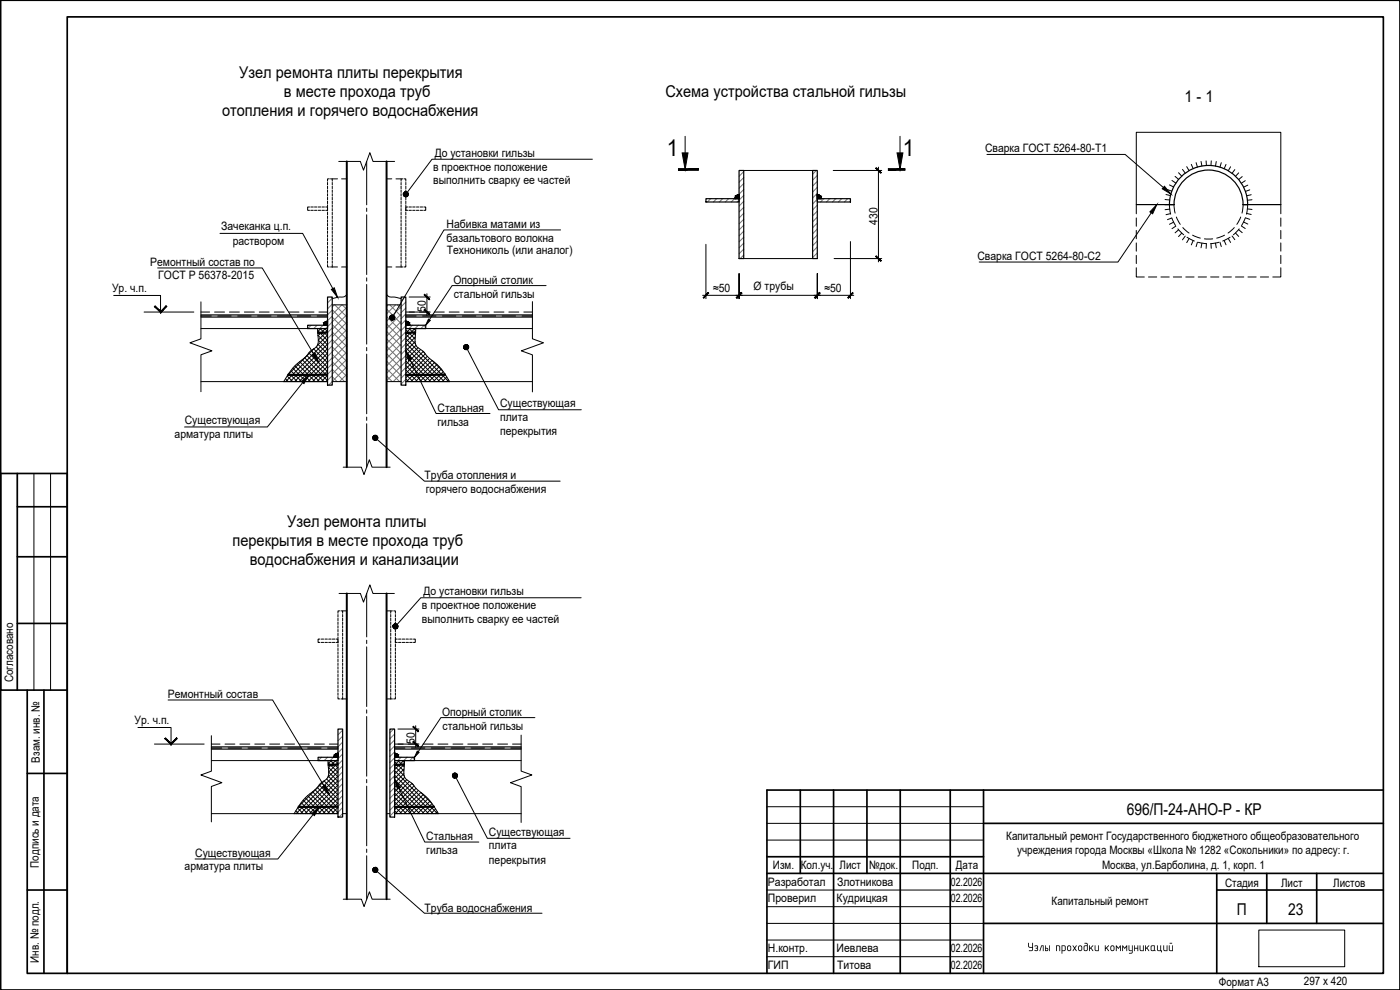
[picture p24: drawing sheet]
<svg xmlns="http://www.w3.org/2000/svg" width="420mm" height="297mm" viewBox="0 0 420 297" stroke-linecap="round" stroke-linejoin="round" font-family="sans-serif">
<defs><g id="words">
<g font-size="6.9">
<text x="200.1" y="46.9">1</text>
<text x="270.9" y="46.9">1</text>
</g>
<g font-size="4.9">
<text x="71.8" y="23.4">Узел ремонта плиты перекрытия</text>
<text x="85.2" y="29.1">в месте прохода труб</text>
<text x="199.7" y="29">Схема устройства стальной гильзы</text>
<text x="66.6" y="35">отопления и горячего водоснабжения</text>
<text x="355.5" y="30.7">1 - 1</text>
<text x="86.2" y="158.1">Узел ремонта плиты</text>
<text x="69.8" y="163.8">перекрытия в месте прохода труб</text>
<text x="74.9" y="169.4">водоснабжения и канализации</text>
<text x="338.1" y="244.6">696/П-24-АНО-Р - КР</text>
<text x="371.2" y="274.6">П</text>
<text x="386.5" y="274.6">23</text>
</g>
<text font-size="3.9" x="308.3" y="285.4">Узлы проходки коммуникаций</text>
<g font-size="3.5">
<text x="130.5" y="47.1">До установки гильзы</text>
<text x="295.6" y="45.7">Сварка ГОСТ 5264-80-Т1</text>
<text x="130" y="51.2">в проектное положение</text>
<text x="130" y="55.3">выполнить сварку ее частей</text>
<text x="66.4" y="69.1">Зачеканка ц.п.</text>
<text x="134" y="68.5">Набивка матами из</text>
<text x="263.3" y="67.5" transform="rotate(-90 263.3 67.5)">430</text>
<text x="69.8" y="73.5">раствором</text>
<text x="134" y="72.6">базальтового волокна</text>
<text x="134.1" y="76.3">Технониколь (или аналог)</text>
<text x="293.3" y="77.9">Сварка ГОСТ 5264-80-С2</text>
<text x="45.1" y="79.9">Ремонтный состав по</text>
<text x="47.5" y="83.7">ГОСТ Р 56378-2015</text>
<text x="33.6" y="87.7">Ур. ч.п.</text>
<text x="136.1" y="85.2">Опорный столик</text>
<text x="136.2" y="89.3">стальной гильзы</text>
<text x="214" y="87.6">≈50</text>
<text x="226.2" y="86.9">Ø трубы</text>
<text x="247.4" y="87.6">≈50</text>
<text x="127.8" y="93.5" transform="rotate(-90 127.8 93.5)">50</text>
<text x="131.3" y="123.5">Стальная</text>
<text x="150.1" y="122.2">Существующая</text>
<text x="52.4" y="131.4">арматура плиты</text>
<text x="55.4" y="127.2">Существующая</text>
<text x="131.3" y="127.7">гильза</text>
<text x="150.1" y="126.3">плита</text>
<text x="150.1" y="130.5">перекрытия</text>
<text x="127.4" y="143.6">Труба отопления и</text>
<text x="127.8" y="147.8">горячего водоснабжения</text>
<text x="127.1" y="178.6">До установки гильзы</text>
<text x="126.6" y="182.8">в проектное положение</text>
<text x="126.6" y="186.9">выполнить сварку ее частей</text>
<text x="3.9" y="204.7" transform="rotate(-90 3.9 204.7)">Согласовано</text>
<text x="50.4" y="209.5">Ремонтный состав</text>
<text x="132.7" y="214.9">Опорный столик</text>
<text x="40.4" y="217.1">Ур. ч.п.</text>
<text x="132.8" y="218.9">стальной гильзы</text>
<text x="124.5" y="223.2" transform="rotate(-90 124.5 223.2)">50</text>
<text x="11.9" y="228.8" transform="rotate(-90 11.9 228.8)">Взам. инв. №</text>
<text x="146.7" y="250.8">Существующая</text>
<text x="58.6" y="257">Существующая</text>
<text x="127.9" y="256.3">гильза</text>
<text x="127.9" y="252.1">Стальная</text>
<text x="146.7" y="254.9">плита</text>
<text x="302" y="252.1">Капитальный ремонт Государственного бюджетного общеобразовательного</text>
<text x="305.3" y="256.3">учреждения города Москвы «Школа № 1282 «Сокольники» по адресу: г.</text>
<text x="11.7" y="260.4" transform="rotate(-90 11.7 260.4)">Подпись и дата</text>
<text x="55.4" y="261.2">арматура плиты</text>
<text x="146.7" y="259.1">перекрытия</text>
<text x="232" y="260.7">Изм. Кол.уч. Лист №док.</text>
<text x="273.8" y="260.7">Подп.</text>
<text x="286.9" y="260.7">Дата</text>
<text x="330.7" y="260.6">Москва, ул.Барболина, д. 1, корп. 1</text>
<text x="230.5" y="265.7">Разработал</text>
<text x="251.2" y="265.7">Злотникова</text>
<text x="285.4" y="265.7">02.2026</text>
<text x="367.6" y="266">Стадия</text>
<text x="384.5" y="266">Лист</text>
<text x="400.1" y="266">Листов</text>
<text x="127.4" y="273.5">Труба водоснабжения</text>
<text x="230.5" y="270.7">Проверил</text>
<text x="251.1" y="270.7">Кудрицкая</text>
<text x="285.4" y="270.7">02.2026</text>
<text x="315.6" y="271.5">Капитальный ремонт</text>
<text x="230.5" y="285.7">Н.контр.</text>
<text x="251.1" y="285.7">Иевлева</text>
<text x="285.4" y="285.7">02.2026</text>
<text x="11.7" y="288.8" transform="rotate(-90 11.7 288.8)">Инв. № подл.</text>
<text x="230.5" y="290.7">ГИП</text>
<text x="251.2" y="290.7">Титова</text>
<text x="285.4" y="290.7">02.2026</text>
<text x="365.8" y="295.7">Формат А3</text>
<text x="391.3" y="295.6">297 х 420</text>
</g>
</g></defs>
<g fill="none" stroke="#737373" stroke-width=".3">
<path d="M213.3 59.6l-1 1M215.1 59.6l-1 1M216.9 59.6l-1 1M218.7 59.6l-1 1M220.5 59.6l-1 1M223.2 51.5l-1.4 1.4M223.2 53.3l-1.4 1.4M223.2 55.1l-1.4 1.4M223.2 56.9l-1.4 1.4M223.2 58.6l-2 2M245 51.1l-1.1 1.2M245.3 54.4l-1.4 1.4"/>
<path d="M245.3 52.6l-1.4 1.4M245.3 56.2l-1.4 1.4M245.3 58l-1.4 1.4M245.5 59.6l-1.6 1.6M247.2 59.6l-.9 1M249 59.6l-1 1M250.8 59.6l-1 1M252.6 59.6l-1 1M254.4 59.6l-1 1M223.2 60.4l-1.4 1.4M223.2 62.2l-1.4 1.4M223.2 64l-1.4 1.4"/>
<path d="M223.2 65.8l-1.4 1.4M223.2 67.6l-1.4 1.4M223.2 69.4l-1.4 1.4M223.2 71.2l-1.4 1.4M223.2 72.9l-1.4 1.5M223.2 74.7l-1.4 1.4M223.2 76.5l-1.1 1.1M245.3 61.6l-1.4 1.4M245.3 63.4l-1.4 1.4M245.3 65.1l-1.4 1.5M245.3 66.9l-1.4 1.4M245.3 68.7l-1.4 1.5"/>
<path d="M245.3 70.5l-1.4 1.4M245.3 72.3l-1.4 1.4M245.3 74.1l-1.4 1.4M245.3 75.9l-1.4 1.4M255.2 60.6h.1M93.4 97.6l-1 1M95.2 97.6l-1 1M97 97.6l-1 1M99.7 89.5l-1.4 1.4M99.7 91.3l-1.4 1.4M99.7 93.1l-1.4 1.4M99.7 94.8l-1.4 1.4"/>
<path d="M99.7 98.4l-1.4 1.4M99.7 99.6l4.4 4.4M99.7 97.4l4.4 4.4M99.7 95.2l4.4 4.3M99.7 92.9l4.4 4.4M100.4 91.5l-.7 .6M100.5 91.5l3.6 3.6M102.6 91.5l-2.9 2.8M102.7 91.5l1.4 1.3M104.1 92.2l-6.4 6.4M104.1 94.4l-4.4 4.4M104.1 96.7l-4.4 4.3"/>
<path d="M104.1 98.9l-4.4 4.4M116 99.4l4.4 4.4M116 97.2l4.4 4.3M116 94.9l4.4 4.4M116 92.7l4.4 4.4M116.5 91.5l-.5 .4M117 91.5l3.4 3.4M118.7 91.5l-2.7 2.7M119.2 91.5l1.2 1.1M120.4 94.3l-4.4 4.3M120.4 96.5l-4.4 4.4M120.4 98.7l-4.4 4.4"/>
<path d="M121.5 89.1l-1.1 1.1M121.8 90.6l-5.8 5.8M121.8 99.6l-5.8 5.7M121.8 92.4l-1.4 1.4M121.8 94.2l-1.4 1.4M121.8 96l-1.4 1.4M122 97.6l-1.6 1.6M123.8 97.6l-1 1M125.5 97.6l-1 1M127.3 97.6l-1 1M99.7 100.2l-1.4 1.4M99.7 102l-1.4 1.4"/>
<path d="M99.7 103.8l-1.4 1.4M99.7 107.3l-1.4 1.4M99.7 109.1l-1.4 1.4M99.7 110.9l-1.4 1.4M99.7 112.7l-1.4 1.4M99.7 108.5l4.4 4.4M99.7 106.3l4.4 4.4M99.7 104.1l4.4 4.4M99.7 101.9l4.4 4.3M99.7 114.5l-1 1.1M99.7 110.8l3.7 3.7M99.7 113l1.5 1.5"/>
<path d="M104.1 112.3l-2.2 2.2M104.1 101.1l-5.8 5.9M104.1 103.4l-4.4 4.3M104.1 105.6l-4.4 4.4M104.1 107.8l-4.4 4.4M104.1 110.1l-4.4 4.3M116 110.6l3.9 3.9M116 108.3l4.4 4.4M116 106.1l4.4 4.4M116 103.9l4.4 4.4M116 101.6l4.4 4.4M116 112.8l1.7 1.7"/>
<path d="M120.4 112.1l-2.4 2.4M120.4 103.2l-4.4 4.4M120.4 105.4l-4.4 4.4M120.4 107.7l-4.4 4.3M120.4 114.3l-.2 .2M121.8 108.5l-5.8 5.8M121.8 101.3l-1.4 1.5M121.8 103.1l-1.4 1.4M121.8 104.9l-1.4 1.4M121.8 106.7l-1.4 1.4M121.8 110.3l-1.4 1.4M121.8 112.1l-1.4 1.4"/>
<path d="M121.8 113.8l-1.4 1.4M102.8 219.1l-1.4 1.4M118.1 218.7l-1.1 1.2M96.5 227.2l-1 1M98.3 227.2l-1 1M100.1 227.2l-1 1M102.8 220.9l-1.4 1.4M102.8 222.7l-1.4 1.4M102.8 224.5l-1.4 1.4M102.8 226.2l-1.9 2M102.8 228l-1.4 1.4M102.8 229.8l-1.4 1.4"/>
<path d="M102.8 231.6l-1.4 1.4M102.8 233.4l-1.4 1.4M102.8 235.2l-1.4 1.4M102.8 236.9l-1.4 1.5M102.8 238.7l-1.4 1.4M118.4 220.2l-1.4 1.4M118.4 222l-1.4 1.4M118.4 223.8l-1.4 1.4M118.4 225.6l-1.4 1.4M118.4 229.2l-1.4 1.4M118.4 231l-1.4 1.4M118.4 232.7l-1.4 1.5"/>
<path d="M118.4 234.5l-1.4 1.4M118.4 236.3l-1.4 1.4M118.4 238.1l-1.4 1.4M118.4 239.9l-1.4 1.4M118.6 227.2l-1.6 1.6M120.4 227.2l-1 1M122.2 227.2l-1 1M124 227.2l-1 1M102.8 240.5l-1.4 1.4M102.8 242.3l-1.4 1.4M102.8 244.1l-1 1.1M118.4 241.7l-1.4 1.4"/>
<path d="M118.4 243.5l-1.4 1.4"/>
</g>
<g fill="none" stroke="#000" stroke-width=".36">
<path d="M211.9 59.6h9.9v1h-9.9zM220.6 59.6a1.2 1.2 0 0 1 1.2-1.2v1.2h-1.2M221.8 51.1h1.4v26.5h-1.4zM243.9 51.1h1.4v26.5h-1.4zM245.3 59.6h9.9v1h-9.9zM246.5 59.6a1.22 1.22 0 0 0-1.2-1.2v1.2h1.2M351 61.4a11.7 11.7 0 0 1 11.7-11.8 11.7 11.7 0 0 1 11.7 11.8M352.3 61.4a10.4 10.4 0 0 1 10.4-10.4 10.4 10.4 0 0 1 10.4 10.4M352.4 61.4h-1.4h1.4M373.1 61.4h1.3h-1.3M60.3 94.8h3.1M60.3 95.1h38"/>
<path d="M60.3 94.5h38M65.4 94.8h4M71.4 94.8h3.9M77.3 94.8h4M83.3 94.8h4M89.3 94.8h3.9M92.3 97.6h6v1h-6zM95.2 94.8h3.1M98.3 89.1h1.4v26.5h-1.4zM98.3 96.4v1.2h-1.2M98.3 96.4a1.2 1.2 0 0 0-1.2 1.2M120.4 89.1h1.4v26.5h-1.4z"/>
<path d="M121.8 96.4a1.2 1.2 0 0 1 1.2 1.2M121.8 96.4v1.2h1.2M121.8 95.1h38M121.8 94.8h3.1M121.8 94.5h38M121.8 97.6h6v1h-6zM126.9 94.8h3.9M132.8 94.8h4M138.8 94.8h4M144.8 94.8h3.9M150.7 94.8h4M156.7 94.8h3.1"/>
<path d="M85.2 114.5h13.1M121.8 114.5h13.1M101.4 218.7h1.4v26.5h-1.4zM117 218.7h1.4v26.5h-1.4zM63.4 224.4h3.1M63.4 224.8h38M63.4 224.1h38M68.5 224.4h4M74.5 224.4h3.9M80.4 224.4h4M86.4 224.4h4M92.4 224.4h4"/>
<path d="M95.5 227.2h5.9v1h-5.9zM98.3 224.4h3.1M100.7 226.2l.7-.2v1.2h-1.2zM118.4 226a1.2 1.2 0 0 1 1.2 1.2h-1.2zM118.4 227.2h6v1h-6zM118.4 224.8h38M118.4 224.4h3.1M118.4 224.1h38M123.5 224.4h4M129.5 224.4h3.9M135.4 224.4h4M141.4 224.4h4"/>
<path d="M147.4 224.4h3.9M153.3 224.4h3.1M88.3 244.1h13.1M118.4 244.1h13.2"/>
</g>
<g fill="none" stroke="#000" stroke-width=".3">
<path d="M98.3 54.7v.8M98.3 55.9v.7M98.3 57v.7M98.3 58.1v.8M98.3 59.2v.8M98.8 53.7h-.5v.7M99.2 53.7h.5v.7M99.7 54.7v.8M99.7 55.9v.7M99.7 57v.7M99.7 58.1v.8M99.7 59.2v.8"/>
<path d="M99.7 53.7h1.6M101.7 48.4h6.4l1 2.7 1.9-5.3 1 2.6h6.4M102.5 53.7h1.6M110 48.4v13.1M116 53.7h1.6M118.8 53.7h1.6M120.4 54.7v.8M120.4 55.9v.7M120.4 57v.7M120.4 58.1v.8M120.4 59.2v.8M120.9 53.7h-.5v.7"/>
<path d="M121.3 53.7h.5v.7M121.8 54.7v.8M121.8 55.9v.7M121.8 57v.7M121.8 58.1v.8M121.8 59.2v.8M177.8 47.8h-48.2l-7.4 9.9M203.6 50.8h2M205.6 40.9v5M223.2 51.1h20.7M250.1 51.1h14.5M263.6 50.2v28.4"/>
<path d="M270.1 40.9v5M270.1 50.8h1.5M296.2 46.3h41.5l11.4 10M349.7 59.9l1.3 .1M349.9 58.4l1.4 .3M350.4 56.9l1.3 .5M351 55.5l1.2 .6M351.7 54.2l1.2 .7M352.7 52.9l1 .9M353.7 51.8l.9 1M354.9 50.8l.8 1.2M356.2 50l.6 1.2"/>
<path d="M357.5 49.3l.6 1.3M359 48.8l.4 1.3M360.4 48.4l.3 1.4M362 48.3l.1 1.4M363.5 48.3l-.1 1.4M365 48.5l-.2 1.3M366.5 48.8l-.4 1.4M367.9 49.3l-.5 1.3M369.3 50l-.7 1.2M370.6 50.9l-.8 1.1M371.8 51.9l-1 1M372.8 53l-1.1 .9"/>
<path d="M373.7 54.2l-1.1 .8M374.5 55.5l-1.3 .7M375.1 57l-1.3 .4M375.5 58.4l-1.4 .3M375.8 59.9l-1.4 .2M66 70h24.8l9.1 16.6M92.9 62.1h-.6v1h.6M93.3 62.1h.7M93.3 63.1h.7M94.4 62.1h.7M94.4 63.1h.7M95.5 62.1h.7"/>
<path d="M95.5 63.1h.7M96.6 62.1h.8M96.6 63.1h.8M97.7 62.1h.6v1h-.6M98.3 79.4v.7h.5M98.3 60.3v.8M98.3 61.5v.7M98.3 62.6v.7M98.3 63.7v.7M98.3 64.8v.8M98.3 65.9v.8M98.3 67v.8"/>
<path d="M98.3 68.2v.7M98.3 69.3v.7M98.3 70.4v.8M98.3 71.6v.7M98.3 72.7v.7M98.3 73.8v.7M98.3 74.9v.8M98.3 76v.8M98.3 77.1v.8M98.3 78.3v.7M99.7 60.3v.8M99.7 61.5v.7"/>
<path d="M99.7 62.6v.7M99.7 63.7v.7M99.7 64.8v.8M99.7 65.9v.8M99.7 67v.8M99.7 68.2v.7M99.7 69.3v.7M99.7 70.4v.8M99.7 71.6v.7M99.7 72.7v.7M99.7 73.8v.7M99.7 74.9v.8"/>
<path d="M99.7 76v.8M99.7 77.1v.8M99.7 78.3v.7M99.7 79.4v.7M110 62.4v1M110 64.4v18M120.4 60.3v.8M120.4 61.5v.7M120.4 62.6v.7M120.4 63.7v.7M120.4 64.8v.8M120.4 65.9v.8"/>
<path d="M120.4 67v.8M120.4 68.2v.7M120.4 69.3v.7M120.4 70.4v.8M120.4 71.6v.7M120.4 72.7v.7M120.4 73.8v.7M120.4 74.9v.8M120.4 76v.8M120.4 77.1v.8M120.4 78.3v.7M120.4 79.4v.7"/>
<path d="M121.8 79.4v.7h-.5M121.8 60.3v.8M121.8 61.5v.7M121.8 62.6v.7M121.8 63.7v.7M121.8 64.8v.8M121.8 65.9v.8M121.8 67v.8M121.8 68.2v.7M121.8 69.3v.7M121.8 70.4v.8M121.8 71.6v.7"/>
<path d="M121.8 72.7v.7M121.8 73.8v.7M121.8 74.9v.8M121.8 76v.8M121.8 77.1v.8M121.8 78.3v.7M122.3 62.1h-.5v1h.5M122.7 62.1h.8M122.7 63.1h.8M123.8 62.1h.8M123.8 63.1h.8M125 62.1h.7"/>
<path d="M125 63.1h.7M126.1 63.1h.7M126.1 62.1h.7M127.2 62.1h.6v1h-.6M168.2 69h-35l-15.1 25.6M211.9 73.3v16.3M223.2 77.6h20.7M250.3 77.6h14.3M255.2 72.5v17.1M341 65.4v2.5M341 69.1v2.5M341 72.9v2.5"/>
<path d="M341 76.6v2.5M345.5 63.9l-10 14.7h-41.6M350.4 65.9l1.3-.5 1.1 2.3M351 61.4h-10v-21.7h43.4v24.4M351 61.4h-1.4h1.4M351 61.4l.3 2.9M351 61.4h-10v2.7M351 62.7l-1.3 .2M351.3 64.1l-1.4 .3M352.2 66.7l-1.2 .6M352.3 61.4l.4 2.5M352.9 67.8l-1.2 .8"/>
<path d="M353 65.1l1.2 2.2M353.5 68.7l1.7 1.7M353.7 68.9l-1 1M354.6 70l-.9 1M355 68.3l1.8 1.6M355.7 70.8l-.8 1.2M356.2 71.2l2.3 1.1M356.8 71.6l-.6 1.2M357.9 70.6l2.3 .8M358.1 72.2l-.6 1.3M359.4 72.7l-.4 1.3M359.6 72.7l2.5 .4"/>
<path d="M360.7 73l-.3 1.3M361.5 71.7h2.4M362.1 73.1l-.1 1.4M363.4 73.1l.1 1.4M364.8 73l.2 1.3M365.8 72.7l-2.5 .4M366.1 72.7l.4 1.3M367.4 72.2l.5 1.3M367.5 70.6l-2.3 .8M368.6 71.6l.7 1.2M369.2 71.2l-2.2 1.1M369.8 70.8l.8 1.1"/>
<path d="M370.4 68.3l-1.8 1.6M370.8 69.9l1 1M371.7 68.9l1.1 .9M371.9 68.7l-1.7 1.7M372.4 65.1l-1.2 2.2M372.6 67.8l1.1 .8M373.1 61.4l-.4 2.5M373.2 66.6l1.3 .6M373.7 65.4l-1.1 2.3M373.8 65.3l1.3 .5M374.1 64l1.4 .4M374.4 62.7l1.4 .2"/>
<path d="M374.4 61.4l-.3 2.9M374.4 61.4h10h-10M384.4 65.4v2.5M384.4 69.1v2.5M384.4 72.9v2.5M384.4 76.6v2.5M34.1 88.7h14.1v4.9M43.2 93.6h15M47.3 80.4h31.4l15.4 25.8M60.3 90.6v11.1l-3.3 1.2 6.6 2.4-3.3 1.2v11M60.3 93.6h2.6M60.3 98.6h38"/>
<path d="M64.4 93.6h3M68.9 93.6h2.9M73.3 93.6h3M77.8 93.6h3M82.3 93.6h3M86.8 93.6h2.9M91.2 93.6h3M95.3 98.6l.2 2.5a3.2 3.2 0 0 1-2.1 4.1l-.5 .4a14 14 0 0 1-4.1 3.8l-2 2.4-1.6 2.7M95.3 99.2l3 3M95.7 93.6h2.6M96.1 98.6l2.2 2.2M96.3 98.6l-.9 .9"/>
<path d="M97.4 98.6l.9 .9M97.6 98.6l-2.2 2.2M98.3 99.2l-2.8 2.8 2.8 2.8M99.2 80.1h2.1M99.7 91.5h4.4M102.5 80.1h1.6M104.1 88.4a2.17 2.17 0 0 1-2.4 .7l-2 .5M110 83.4v1M110 85.4v17.9M116 88.4a2.17 2.17 0 0 0 2.4 .7l2 .5M116 91.5h4.4M116 80.1h1.6"/>
<path d="M118.8 80.1h2.1M121.8 93.6h7.3M121.8 98.9l2.8 2.8M121.8 98.6h38M122.8 89.1h6.3M122.8 98.6l1.9 1.9M123.2 98.6l-1.4 1.4M124.1 98.6l.7 .6M124.5 98.6l-2.7 2.7M124.7 99.7l-2.9 2.9M124.8 98.6l-.1 1.8a3.9 3.9 0 0 0 .7 3.9 7.9 7.9 0 0 1 3 2.7l.4 .5a18.3 18.3 0 0 1 6.1 7h24.9M128.1 88.1v6.5"/>
<path d="M130.3 93.6h3M134.8 93.6h3M139.3 93.6h3M143.8 93.6h2.9M148.3 93.6h2.9M152.7 93.6h3M157.2 93.6h2.6M159.8 90.5v11.1l3.3 1.3-6.6 2.4 3.3 1.2v11.1M163.9 85.7h-28.2l-6.8 10.2M210.9 88.6h45.3M221.8 89.6v-7.5v7.5M245.3 89.6v-7.5v7.5"/>
<path d="M341 80.3v2.8h2.4M344.7 83.1h2.5M348.4 83.1h2.5M352.1 83.1h2.5M355.9 83.1h2.5M359.6 83.1h2.5M363.3 83.1h2.5M367.1 83.1h2.4M370.8 83.1h2.5M374.5 83.1h2.5M378.2 83.1h2.5M384.4 80.3v2.8h-2.4"/>
<path d="M60.3 114.5h24.9M85.2 114.5h.1M85.7 113.7l.8 .8M86.2 112.8l1.7 1.7M86.7 112l2.5 2.5M87.3 111.3l3.3 3.2M87.9 110.5l4 4M88.5 109.8l4.7 4.7M89.2 109.1l5.4 5.4M89.9 108.5l6 6M90.7 107.9l6.5 6.6M90.8 114.8l-10.6 13.3h-24.8"/>
<path d="M91.4 107.3l6.9 6.9M92.1 106.7l6.2 6.2M92.7 105.9l5.6 5.6M93.3 105.2l5 5M94.1 104.7l4.2 4.1M94.3 104.6l-7.9 7.9M94.9 104.1l3.4 3.4M95.4 103.2l2.9 3M95.4 100.6l2.9 2.9M98.3 107.3l-7.2 7.2M98.3 104.6l-9.9 9.9M98.3 101.9l-12.6 12.6"/>
<path d="M98.3 100.6l-3.2 3.1M98.3 114l-.5 .5M98.3 111.3l-3.2 3.2M98.3 108.6l-5.9 5.9M98.3 105.9l-8.6 8.6M98.3 103.3l-11.2 11.2M98.3 112.6l-1.9 1.9M98.3 109.9l-4.5 4.6M99.7 114.5h4.4M110 104.3v.9M110 106.2v17.9M116 114.5h4.4"/>
<path d="M121.8 102.9l11.5 11.6M121.8 105.6l8.9 8.9M121.8 108.3l6.2 6.2M121.8 111l3.5 3.5M121.8 113.7l.8 .8M121.8 100.3l2.9 2.9M121.8 101.6l12.9 12.9M121.8 104.3l10.2 10.2M121.8 107l7.5 7.5M121.8 109.7l4.8 4.8M121.8 112.3l2.2 2.2M123.1 107.9l7.8 16.2h16.2"/>
<path d="M124.6 102.5l-2.8 2.8M124.6 101.1l-2.8 2.9M124.9 103.6l-3.1 3M125.5 104.3l-3.7 3.7M126.2 104.9l-4.4 4.4M126.9 105.4l.5 .5M127 105.5l-5.2 5.2M127.6 106.2l-5.8 5.8M128.2 106.9l-6.4 6.5M128.9 107.5l-6.9 7M130.4 108.7l-5.7 5.8M131.1 109.4l-5.1 5.1"/>
<path d="M131.8 110l-4.5 4.5M132.4 110.8l-3.7 3.7M132.8 111.3l-3.1-3.2-6.4 6.4M133 111.5l-3 3M133.6 112.3l-2.2 2.2M134.1 113.1l-1.4 1.4M134.6 113.9l-.6 .6M140.3 104.8l9.3 18.1h24.9M110 125.1v1M110 127.1v13.1M113.2 131.9l14.2 12.5h40.7M103 140.2h5.4l.8 2.2 1.6-4.4 .9 2.2h5.4"/>
<path d="M101.7 178.1h6.5l.9 2.6 1.9-5.2 .9 2.6h6.4M110 178.1v13M174.4 179.4h-48.1l-7.1 8M96 191.8h-.5v1h.5M96.4 192.8h.7M96.4 191.8h.7M97.5 191.8h.8M97.5 192.8h.8M98.6 191.8h.8M98.6 192.8h.8M99.7 191.8h.8M99.7 192.8h.8"/>
<path d="M100.9 191.8h.5v1h-.5M101.4 184.4v.7M101.4 185.5v.8M101.4 186.6v.8M101.4 187.7v.8M101.4 188.9v.7M101.4 190v.7M101.4 191.1v.7M101.4 192.2v.8M101.4 193.3v.8M101.4 194.4v.8M101.4 195.6v.7"/>
<path d="M101.4 196.7v.7M101.4 197.8v.8M101.4 198.9v.8M101.9 183.3h-.5v.7M102.3 183.3h.5v.7M102.8 184.4v.7M102.8 185.5v.8M102.8 186.6v.8M102.8 187.7v.8M102.8 188.9v.7M102.8 190v.7M102.8 191.1v.7"/>
<path d="M102.8 192.2v.8M102.8 193.3v.8M102.8 194.4v.8M102.8 195.6v.7M102.8 196.7v.7M102.8 197.8v.8M102.8 198.9v.8M102.8 183.3h1.3M110 192.1v1M110 194.1v17.9M116 183.3h1.3M117.3 184.4v.7"/>
<path d="M117.3 185.5v.8M117.3 186.6v.8M117.3 187.7v.8M117.3 188.9v.7M117.3 190v.7M117.3 191.1v.7M117.3 192.2v.8M117.3 193.3v.8M117.3 194.4v.8M117.3 195.6v.7M117.3 196.7v.7M117.3 197.8v.8"/>
<path d="M117.3 198.9v.8M117.8 183.3h-.5v.7M118.2 183.3h.5v.7M118.7 184.4v.7M118.7 185.5v.8M118.7 186.6v.8M118.7 187.7v.8M118.7 188.9v.7M118.7 190v.7M118.7 191.1v.7M118.7 192.2v.8M118.7 193.3v.8"/>
<path d="M118.7 194.4v.8M118.7 195.6v.7M118.7 196.7v.7M118.7 197.8v.8M118.7 198.9v.8M119.2 191.8h-.5v1h.5M119.6 191.8h.8M119.6 192.8h.8M120.7 191.8h.8M120.7 192.8h.8M121.8 192.8h.8M121.8 191.8h.8"/>
<path d="M123 192.8h.7M123 191.8h.7M124.1 191.8h.5v1h-.5M41.4 218.3h9.9v5M50.4 210h31.4l15.4 25.8M101.4 209v.7h.5M101.4 200.1v.7M101.4 201.2v.7M101.4 202.3v.7M101.4 203.4v.8M101.4 204.5v.8M101.4 205.6v.8"/>
<path d="M101.4 206.8v.7M101.4 207.9v.7M102.3 209.7h1.8M102.8 200.1v.7M102.8 201.2v.7M102.8 202.3v.7M102.8 203.4v.8M102.8 204.5v.8M102.8 205.6v.8M102.8 206.8v.7M102.8 207.9v.7M102.8 209v.7"/>
<path d="M110 213v1M110 215v17.9M116 209.7h1.8M117.3 200.1v.7M117.3 201.2v.7M117.3 202.3v.7M117.3 203.4v.8M117.3 204.5v.8M117.3 205.6v.8M117.3 206.8v.7M117.3 207.9v.7M117.3 209v.7"/>
<path d="M118.7 209v.7h-.5M118.7 200.1v.7M118.7 201.2v.7M118.7 202.3v.7M118.7 203.4v.8M118.7 204.5v.8M118.7 205.6v.8M118.7 206.8v.7M118.7 207.9v.7M119.4 218.7h6.4M124.8 217.7v6.5M160.5 215.3h-28.2l-6.8 10.3"/>
<path d="M46.4 223.3h14.9M63.4 220.7v10.7l-3.1 1.1 6.3 2.3-3.2 1.2v10.6M63.4 228.2h38M63.4 223.3h2.6M67.5 223.3h3M72 223.3h3M76.5 223.3h2.9M80.9 223.3h3M85.4 223.3h3M89.9 223.3h3M91.7 239.4l4.7 4.7M92.3 238.7l5.4 5.4"/>
<path d="M93 238.1l6 6M93.8 237.6l6.6 6.5M94.4 223.3h2.9M94.5 236.9l6.9 6.9M95.2 236.3l6.2 6.2M95.8 235.5l5.6 5.7M96.5 234.9l4.9 4.9M97.3 234.3l4.1 4.2M97.4 234.2l-7.9 7.9M98 233.7l3.4 3.4M98.4 228.2l.2 2.5a3.3 3.3 0 0 1-2.1 4.1l-.7 .7a13.2 13.2 0 0 1-3.9 3.6 20.6 20.6 0 0 0-3.6 5M98.5 228.8l2.9 3"/>
<path d="M98.5 232.8l2.9 3M98.6 230.2l2.8 2.9M98.6 231.7l2.8 2.7M98.8 223.3h2.6M99.2 228.2l2.2 2.2M99.4 228.2l-.9 .9M100.5 228.2l.9 .9M100.7 228.2l-2.1 2.2M101.4 239.6l-4.5 4.5M101.4 236.9l-7.2 7.2M101.4 234.2l-9.9 9.9M101.4 231.5l-12.5 12.6"/>
<path d="M101.4 230.2l-3.1 3.1M101.4 238.2l-5.9 5.9M101.4 235.5l-8.5 8.6M101.4 232.9l-11.2 11.2M101.4 228.9l-2.8 2.7M110 233.9v1M110 235.9v17.9M118.4 231.2l12.9 12.9M118.4 228.5l2.8 2.8M118.4 233.9l10.2 10.2M118.4 236.6l7.5 7.5M118.4 239.3l4.9 4.8"/>
<path d="M118.4 223.3h7.4M118.4 232.6l11.6 11.5M118.4 235.3l8.9 8.8M118.4 237.9l6.2 6.2M118.4 229.9l2.9 2.9M118.4 228.2h38M119.4 228.2l1.9 1.9M119.7 236.5l7.8 16.2h16.2M119.8 228.2l-1.4 1.4M120.8 228.2l.6 .6M121.1 228.2l-2.7 2.7M121.2 232.1l-2.8 2.8"/>
<path d="M121.3 230.7l-2.9 2.9M121.3 229.3l-2.9 2.9M121.4 228.2l-.1 2.5a3.2 3.2 0 0 0 2 4.1l.5 .4a13.5 13.5 0 0 0 4.1 3.9 21.2 21.2 0 0 1 3.7 5h24.8M121.5 233.2l-3.1 3.1M122.1 233.9l-3.7 3.7M122.9 234.5l-4.5 4.4M123.5 235l.6 .5M123.6 235.1l-5.2 5.2M124.3 235.8l-5.9 5.8M124.9 236.5l-6.5 6.5M125.6 237.2l-7 6.9M127 223.3h3"/>
<path d="M127.1 238.3l-5.8 5.8M127.8 239l-5.2 5.1M128.4 239.7l-4.4 4.4M131.4 223.3h3M135.9 223.3h3M136.9 233.4l9.4 18.1h24.8M140.4 223.3h3M144.9 223.3h2.9M149.4 223.3h2.9M153.8 223.3h2.6M156.4 220.6v10.8l3.2 1.1-6.4 2.4 3.2 1.1v10.8M63.4 244.1h24.9"/>
<path d="M88.3 244.1h.1M88.8 243.3l.8 .8M89.3 242.4l1.7 1.7M89.9 241.6l2.4 2.5M90.4 240.9l3.3 3.2M91 240.1l4 4M94 244.4l-10.6 13.3h-24.9M101.4 242.3l-1.8 1.8M101.4 243.6l-.5 .5M101.4 240.9l-3.2 3.2M102.8 244.1h1.3M110 254.8v1"/>
<path d="M110 256.8v13M116 244.1h1M118.4 241.9l2.2 2.2M118.4 240.6l3.5 3.5M118.4 243.3l.9 .8M129.1 240.4l-3.8 3.7M129.5 240.9l-3.2-3.1-6.3 6.3M129.6 241.1l-2.9 3M130.2 241.9l-2.2 2.2M130.7 242.7l-1.4 1.4M131.2 243.6l-.5 .5M103 269.8h5.5l.8 2.2 1.6-4.4 .8 2.2h5.4"/>
<path d="M113.2 261.5l14.2 12.5h35.3"/>
</g>
<g fill="#000" stroke="#000" stroke-width=".3">
<path d="M204.7 45.9h1.8l-.9 4.9zM269.2 45.9h1.8l-.9 4.9zM349.5 55.9l1.9 2.3-2.6-1.6zM347.2 61.4l-1.3 2.7-.8-.5zM99.4 86.8l.9-.5 1 2.9zM128.6 95.7l.5 .4-1.3 1.5zM90.4 114.5l2.3-2.1-1.5 2.7zM93.7 106.4l.9-.5 1.1 2.8zM121.8 105.2l1.7 2.5-.9 .5zM96.8 236.1l.9-.6 1.1 2.9zM118.4 233.8l1.8 2.5-.9 .4zM125.2 225.4l.6 .3-1.4 1.5z"/>
<path d="M93.6 244.1l2.2-2-1.4 2.6z"/>
<path d="M121.1 58.5l.1 .2 .6-.4zM121.2 58.7l.6-.4-.5 .6z"/>
<path d="M121.2 57.9l-.1 .1 .7 .3zM121.1 58l.7 .3h-.7zM121.1 58.3v.2l.7-.2z"/>
<path d="M121.8 58.3l-.5 .6 .3 .1zM121.8 58.3v.7h-.2zM121.8 58.3v.7h.2z"/>
<path d="M121.6 57.6l.2 .7v-.7zM121.4 57.7l.2-.1 .2 .7zM121.4 57.7l-.2 .2 .6 .4z"/>
<path d="M121.8 58.3l.2 .7 .2-.1zM121.8 58.3l.6 .4-.2 .2zM121.8 58.3l.6 .4 .1-.2z"/>
<path d="M122.2 57.7l-.4 .6 .6-.4zM122 57.6l.2 .1-.4 .6zM121.8 57.6v.7l.2-.7z"/>
<path d="M121.8 58.3l.7 .2v-.2zM121.8 58.3l.7-.2v.2zM121.8 58.3l.7-.2-.1-.2z"/>
<path d="M203.6 51.1h6v-.5zM203.6 50.6h6l-6 .5z"/>
<path d="M221.6 58.4h.2zM221.4 58.5l.4-.1zM221.4 58.5l.4-.1zM221.2 58.6l.6-.1zM221.2 58.6l.6-.1zM221 58.7l.8-.1zM221 58.7l.8-.1zM220.9 58.8l.9-.1zM220.9 58.8l.9-.1zM220.9 58.8h.9l-1 .2zM220.8 59h1v-.2zM220.8 59h1l-1.1 .2zM220.7 59.2h1.1v-.2zM220.7 59.2h1.1l-1.2 .2zM220.6 59.4h1.2v-.2zM220.6 59.4h1.2l-1.2 .2zM220.6 59.6h1.2v-.2z"/>
<path d="M245.3 58.4h.2zM245.3 58.4l.4 .1zM245.3 58.4l.4 .1zM245.3 58.5l.6 .1zM245.3 58.5l.6 .1zM245.3 58.6l.8 .1zM245.3 58.6l.8 .1zM245.3 58.7l.9 .1zM245.3 58.7l.9 .1zM245.3 58.8l1 .2-.1-.2zM245.3 58.8l1 .2h-1zM245.3 59l1.1 .2-.1-.2zM245.3 59l1.1 .2h-1.1zM245.3 59.2l1.2 .2-.1-.2zM245.3 59.2l1.2 .2h-1.2zM245.3 59.4l1.2 .2v-.2zM245.3 59.4l1.2 .2h-1.2z"/>
<path d="M262.8 50.5l1.5 1.5 .2-.2zM262.8 50.5l.2-.2 1.5 1.5z"/>
<path d="M266.6 50.6v.5l5-.5zM266.6 51.1l5-.5v.5z"/>
<path d="M262.8 76.9l1.7 1.4-1.5-1.5zM262.8 76.9l1.7 1.4-.2 .1z"/>
<path d="M46.6 91.8l-.2 .2 1.8 1.4zM46.4 92l1.8 1.4v.4zM48.2 93.4v.4l1.7-2zM49.9 91.8l.2 .2-1.9 1.8z"/>
<path d="M98.1 96.4h.2zM97.9 96.5l.4-.1zM97.9 96.5l.4-.1zM97.7 96.5h.6zM97.7 96.5h.6zM97.5 96.7l.8-.2zM97.5 96.7l.8-.2zM97.5 96.7h.8l-.9 .1zM97.4 96.8l.9-.1zM97.4 96.8h.9l-1 .2zM97.3 97h1v-.2zM97.3 97h1l-1.1 .2zM97.2 97.2h1.1v-.2zM97.2 97.2h1.1l-1.2 .2zM97.1 97.4h1.2v-.2zM97.1 97.4h1.2l-1.2 .2zM97.1 97.6h1.2v-.2z"/>
<path d="M95.4 100h2.9v-.3zM95.4 99.7h2.9l-2.9 .3z"/>
<path d="M117 95.6l.2 .2 .5-.5zM117.2 95.8l.5-.5-.4 .6z"/>
<path d="M117.1 94.9l-.1 .2 .7 .2zM117 95.1l.7 .2-.7 .1zM117 95.4v.2l.7-.3z"/>
<path d="M117.7 95.3l-.4 .6 .3 .1zM117.7 95.3l.1 .7h-.2zM117.7 95.3l.1 .7h.2z"/>
<path d="M117.4 94.6l.3 .7-.1-.8zM117.2 94.7l.2-.1 .3 .7zM117.2 94.7l-.1 .2 .6 .4z"/>
<path d="M117.7 95.3l.3 .7 .2-.2zM117.7 95.3l.7 .4-.2 .1zM117.7 95.3l.7 .4v-.3z"/>
<path d="M118.1 94.6l-.4 .7 .6-.5zM117.9 94.6h.2l-.4 .7zM117.6 94.5l.1 .8 .2-.7z"/>
<path d="M117.7 95.3l.7 .1 .1-.2zM117.7 95.3l.7-.3 .1 .2zM117.7 95.3l.7-.3-.1-.2z"/>
<path d="M121.8 96.4h.2zM121.8 96.4l.4 .1zM121.8 96.4l.4 .1zM121.8 96.5h.6zM121.8 96.5h.6zM121.8 96.5l.8 .2zM121.8 96.5l.8 .2zM121.8 96.7l.9 .1zM121.8 96.7l.9 .1zM121.8 96.8l1 .2zM121.8 96.8l1 .2h-1zM121.8 97l1.1 .2-.1-.2zM121.8 97l1.1 .2h-1.1zM121.8 97.2l1.2 .2-.1-.2zM121.8 97.2l1.2 .2h-1.2zM121.8 97.4l1.2 .2v-.2zM121.8 97.4l1.2 .2h-1.2z"/>
<path d="M121.8 99.7v.3l2.9-.3zM121.8 100l2.9-.3v.3z"/>
<path d="M127.5 92.8l-.2 .2 1.6 1.3zM127.3 93l1.6 1.3-.1 .2z"/>
<path d="M127.3 88.5l1.5 1.4 .1-.1zM127.3 88.5l.2-.2 1.4 1.5z"/>
<path d="M212.5 87.8l-1.3 1.6 1.5-1.4zM212.5 87.8l-1.3 1.6-.2-.1z"/>
<path d="M222.5 87.8l-1.5 1.5 .1 .1zM222.5 87.8l.1 .2-1.5 1.4z"/>
<path d="M222.5 87.8l-1.4 1.6 1.5-1.4zM222.5 87.8l-1.4 1.6-.1-.1z"/>
<path d="M244.5 89.3l.1 .1 1.4-1.6zM246 87.8l.1 .2-1.5 1.4z"/>
<path d="M246 87.8l-1.4 1.6 1.5-1.4zM246 87.8l-1.4 1.6-.1-.1z"/>
<path d="M254.4 89.3l.2 .1 1.3-1.6zM255.9 87.8l.2 .2-1.5 1.4z"/>
<path d="M86.4 112.3v.3l11.9-.3zM86.4 112.6l11.9-.3v.3z"/>
<path d="M121.8 112.6h11.9v-.3zM121.8 112.3h11.9l-11.9 .3z"/>
<path d="M139.2 104v.3l.7-.2zM139.2 104.3l.7-.2-.7 .4zM139.2 104.5l.2 .2 .5-.6z"/>
<path d="M139.9 104.1l-.5 .6 .2 .1zM139.9 104.1l-.1 .8-.2-.1zM139.9 104.1l-.1 .8h.2z"/>
<path d="M139.4 103.6l.5 .5-.3-.6zM139.4 103.6l.5 .5-.7-.3zM139.2 103.8v.2l.7 .1z"/>
<path d="M139.9 104.1l.1 .8 .3-.1zM139.9 104.1l.5 .6-.1 .1zM139.9 104.1l.5 .6 .2-.2z"/>
<path d="M139.8 103.4l.1 .7 .1-.7zM139.6 103.5l.2-.1 .1 .7z"/>
<path d="M139.9 104.1l.7 .4v-.2zM139.9 104.1l.7-.1v.3zM139.9 104.1l.7-.1v-.2z"/>
<path d="M140.4 103.6l-.5 .5 .7-.3zM140.2 103.5l.2 .1-.5 .5zM140 103.4l-.1 .7 .3-.6z"/>
<path d="M111.9 131.5l.1 .2 .6-.3zM112 131.7l.6-.3-.5 .5zM112.6 131.4l-.5 .5 .2 .1z"/>
<path d="M112.1 130.9l-.2 .2 .7 .3zM111.9 131.1l.7 .3-.7-.1zM111.9 131.3v.2l.7-.1z"/>
<path d="M112.6 131.4l-.3 .6 .2 .1zM112.6 131.4l.2 .7h-.3zM112.6 131.4l.2 .7 .2-.1z"/>
<path d="M112.2 130.7l.4 .7-.1-.8zM112.1 130.9l.1-.2 .4 .7z"/>
<path d="M112.6 131.4l.4 .6 .2-.1zM112.6 131.4l.7 .3-.1 .2zM112.6 131.4l.7 .3 .1-.3z"/>
<path d="M112.9 130.7l-.3 .7 .5-.6zM112.7 130.6l.2 .1-.3 .7zM112.5 130.6l.1 .8 .1-.8z"/>
<path d="M112.6 131.4h.8l-.1-.2zM112.6 131.4l.7-.4v.2zM113.1 130.8l-.5 .6 .7-.4z"/>
<path d="M117.9 188.1l.1 .2 .7-.4zM118 188.3l.7-.4-.5 .6z"/>
<path d="M118.1 187.4l-.1 .2 .7 .3zM118 187.6l.7 .3h-.8zM117.9 187.9v.2l.8-.2z"/>
<path d="M118.7 187.9l-.5 .6 .2 .1zM118.7 187.9l-.1 .8-.2-.1zM118.7 187.9l-.1 .8h.2z"/>
<path d="M118.5 187.2l.2 .7v-.7zM118.3 187.3l.2-.1 .2 .7zM118.1 187.4l.6 .5-.4-.6z"/>
<path d="M118.7 187.9l.1 .8 .2-.1zM118.7 187.9l.5 .5-.2 .2zM118.7 187.9l.5 .5 .2-.2z"/>
<path d="M119.2 187.4l-.5 .5 .6-.3zM119 187.2l.2 .2-.5 .5zM118.7 187.2v.7l.3-.7z"/>
<path d="M118.7 187.9l.7 .3v-.2zM118.7 187.9l.7-.1v.2zM118.7 187.9l.7-.1-.1-.2z"/>
<path d="M123.9 218.1l1.5 1.5 .2-.2zM123.9 218.1l.2-.2 1.5 1.5z"/>
<path d="M49.7 221.4l-.2 .2 1.8 1.4zM49.5 221.6l1.8 1.4v.5zM51.3 223v.5l1.7-2.1zM53 221.4l.2 .2-1.9 1.9z"/>
<path d="M101.2 226h.2zM101 226.1l.4-.1zM101 226.1l.4-.1zM100.8 226.2l.6-.1zM100.8 226.2l.6-.1zM100.6 226.3l.8-.1zM100.6 226.3l.8-.1zM100.6 226.3h.8l-.9 .1zM100.5 226.4l.9-.1zM100.5 226.4h.9l-1 .2zM100.4 226.6h1v-.2zM100.4 226.6h1l-1.1 .2zM100.3 226.8h1.1v-.2zM100.3 226.8h1.1l-1.2 .2zM100.2 227h1.2v-.2zM100.2 227h1.2l-1.2 .2zM100.2 227.2h1.2v-.2z"/>
<path d="M98.5 229.6h2.9v-.3zM98.5 229.3h2.9l-2.9 .3z"/>
<path d="M118.4 226h.2zM118.4 226l.4 .1zM118.4 226l.4 .1zM118.4 226.1l.6 .1zM118.4 226.1l.6 .1zM118.4 226.2l.8 .1zM118.4 226.2l.8 .1zM118.4 226.3l.9 .1zM118.4 226.3l.9 .1zM118.4 226.4l1.1 .2-.2-.2zM118.4 226.4l1.1 .2h-1.1zM118.4 226.6l1.1 .2v-.2zM118.4 226.6l1.1 .2h-1.1zM118.4 226.8l1.2 .2-.1-.2zM118.4 226.8l1.2 .2h-1.2zM118.4 227l1.2 .2v-.2zM118.4 227l1.2 .2h-1.2z"/>
<path d="M118.4 229.3v.3l2.9-.3zM118.4 229.6l2.9-.3v.3z"/>
<path d="M123.9 222.6l1.7 1.3-1.5-1.5zM123.9 222.6l1.7 1.3-.2 .2z"/>
<path d="M135.8 232.6v.2l.7-.1zM135.8 232.8l.7-.1-.6 .4zM135.9 233.1l.1 .1 .5-.5z"/>
<path d="M136.5 232.7l-.5 .5 .2 .2zM136.5 232.7l-.1 .8-.2-.1zM136.5 232.7l-.1 .8h.3z"/>
<path d="M136 232.2l.5 .5-.3-.6zM136 232.2l.5 .5-.6-.3zM135.9 232.4l-.1 .2 .7 .1z"/>
<path d="M136.5 232.7l.2 .8 .2-.1zM136.5 232.7l.6 .5-.2 .2zM136.5 232.7l.6 .5 .1-.1z"/>
<path d="M136.4 232l.1 .7 .2-.7zM136.2 232.1l.2-.1 .1 .7z"/>
<path d="M136.5 232.7l.7 .4 .1-.3zM136.5 232.7l.8-.1v.2zM136.5 232.7l.8-.1-.1-.2z"/>
<path d="M137.1 232.2l-.6 .5 .7-.3zM136.9 232.1l.2 .1-.6 .5zM136.7 232l-.2 .7 .4-.6z"/>
<path d="M89.5 241.9v.3l11.9-.3zM89.5 242.2l11.9-.3v.3z"/>
<path d="M118.4 242.2h11.9v-.3zM118.4 241.9h11.9l-11.9 .3z"/>
<path d="M111.9 261.2l.1 .2 .6-.4zM112 261.4l.6-.4-.5 .6zM112.6 261l-.5 .6 .2 .1z"/>
<path d="M112.1 260.5l-.2 .2 .7 .3zM111.9 260.7l.7 .3-.7-.1zM111.9 260.9v.3l.7-.2z"/>
<path d="M112.6 261l-.3 .7 .2 .1zM112.6 261l.2 .7-.3 .1zM112.6 261l.2 .7 .2-.1z"/>
<path d="M112.2 260.4l.4 .6-.1-.7zM112.1 260.5l.1-.1 .4 .6z"/>
<path d="M112.6 261l.4 .6 .2-.1zM112.6 261l.7 .3-.1 .2zM112.6 261l.7 .3 .1-.2z"/>
<path d="M112.9 260.3l-.3 .7 .5-.6zM112.7 260.3h.2l-.3 .7zM112.5 260.3l.1 .7 .1-.7z"/>
<path d="M112.6 261l.8 .1-.1-.3zM112.6 261l.7-.4v.2zM113.1 260.4l-.5 .6 .7-.4z"/>
</g>
<path d="M104.1 48.4v91.8M116 48.4v91.8M104.1 178.1v91.7M116 178.1v91.7" fill="none" stroke="#000" stroke-width=".59"/>
<!-- layer: 0 -->
<path d="M.2 .1h420v296.9h-420zM20.2 5.1h395v286.9h-395zM5.2 152h15M5.2 142.1v65M5.2 167.1h15M5.2 187.1h15M8.2 207.1v84.9h12M13.2 207.1v84.9M20.2 207.1h-20v-65h20v149.9M8.2 232.1h12M8.2 267h12" fill="none" stroke="#000" stroke-width=".51"/>
<path d="M10.2 142.1v65M15.2 142.1v65M377.8 279h25.8v11.1h-25.8z" fill="none" stroke="#000" stroke-width=".3"/>
<g fill="#000">
<path d="M342 283.7h.2l.1 1.3 .2 .1h.5v-1.4h.2v1.7l-1.1-.2zM343.7 283.6l.2 .1v.7l1-.7-.6 .7 .5 1-.7-.8-.2 .7-.2 .1zM347.2 283.7h.3v1.2l.2 .2h.5v-1.3l.3-.1v1.4l.2 .1v.5h-.2v-.3l-1.2-.2zM349.1 283.7h.3v1.2l.2 .2h.5v-1.3l.3-.1v1.7l-1.2-.2z"/>
<path d="M345.6 284v1l.5 .1 .2-1.2zM345.4 283.8l1.2-.1v1.3l.2 .4-1.4-.2z"/>
<path d="M350.8 283.7h.2v1.2l.3 .2h.5v-1.4h.2v1.7l-1.1-.2zM351 283h.8l-.7 .1z"/>
</g>
<g fill="none" stroke="#000" stroke-width=".51">
<path d="M240.2 237.1v25M250.2 237.1v54.9M260.2 237.1v25M270.2 237.1v54.9M285.2 237.1v54.9M295.2 237.1v54.9M415.2 237.1h-185v54.9M230.2 257.1h65M295.2 247h120M230.2 262.1h185M295.2 277.1h120M365.2 267h50"/>
<path d="M365.2 262.1v29.9M380.2 262.1v15M395.2 262.1v15"/>
</g>
<path d="M230.2 247h65M230.2 252.1h65M230.2 242h65M230.2 277.1h65M230.2 272h65M230.2 267h65M230.2 287h65M230.2 282.1h65" fill="none" stroke="#000" stroke-width=".3"/>
<use href="#words"/>
</svg>
